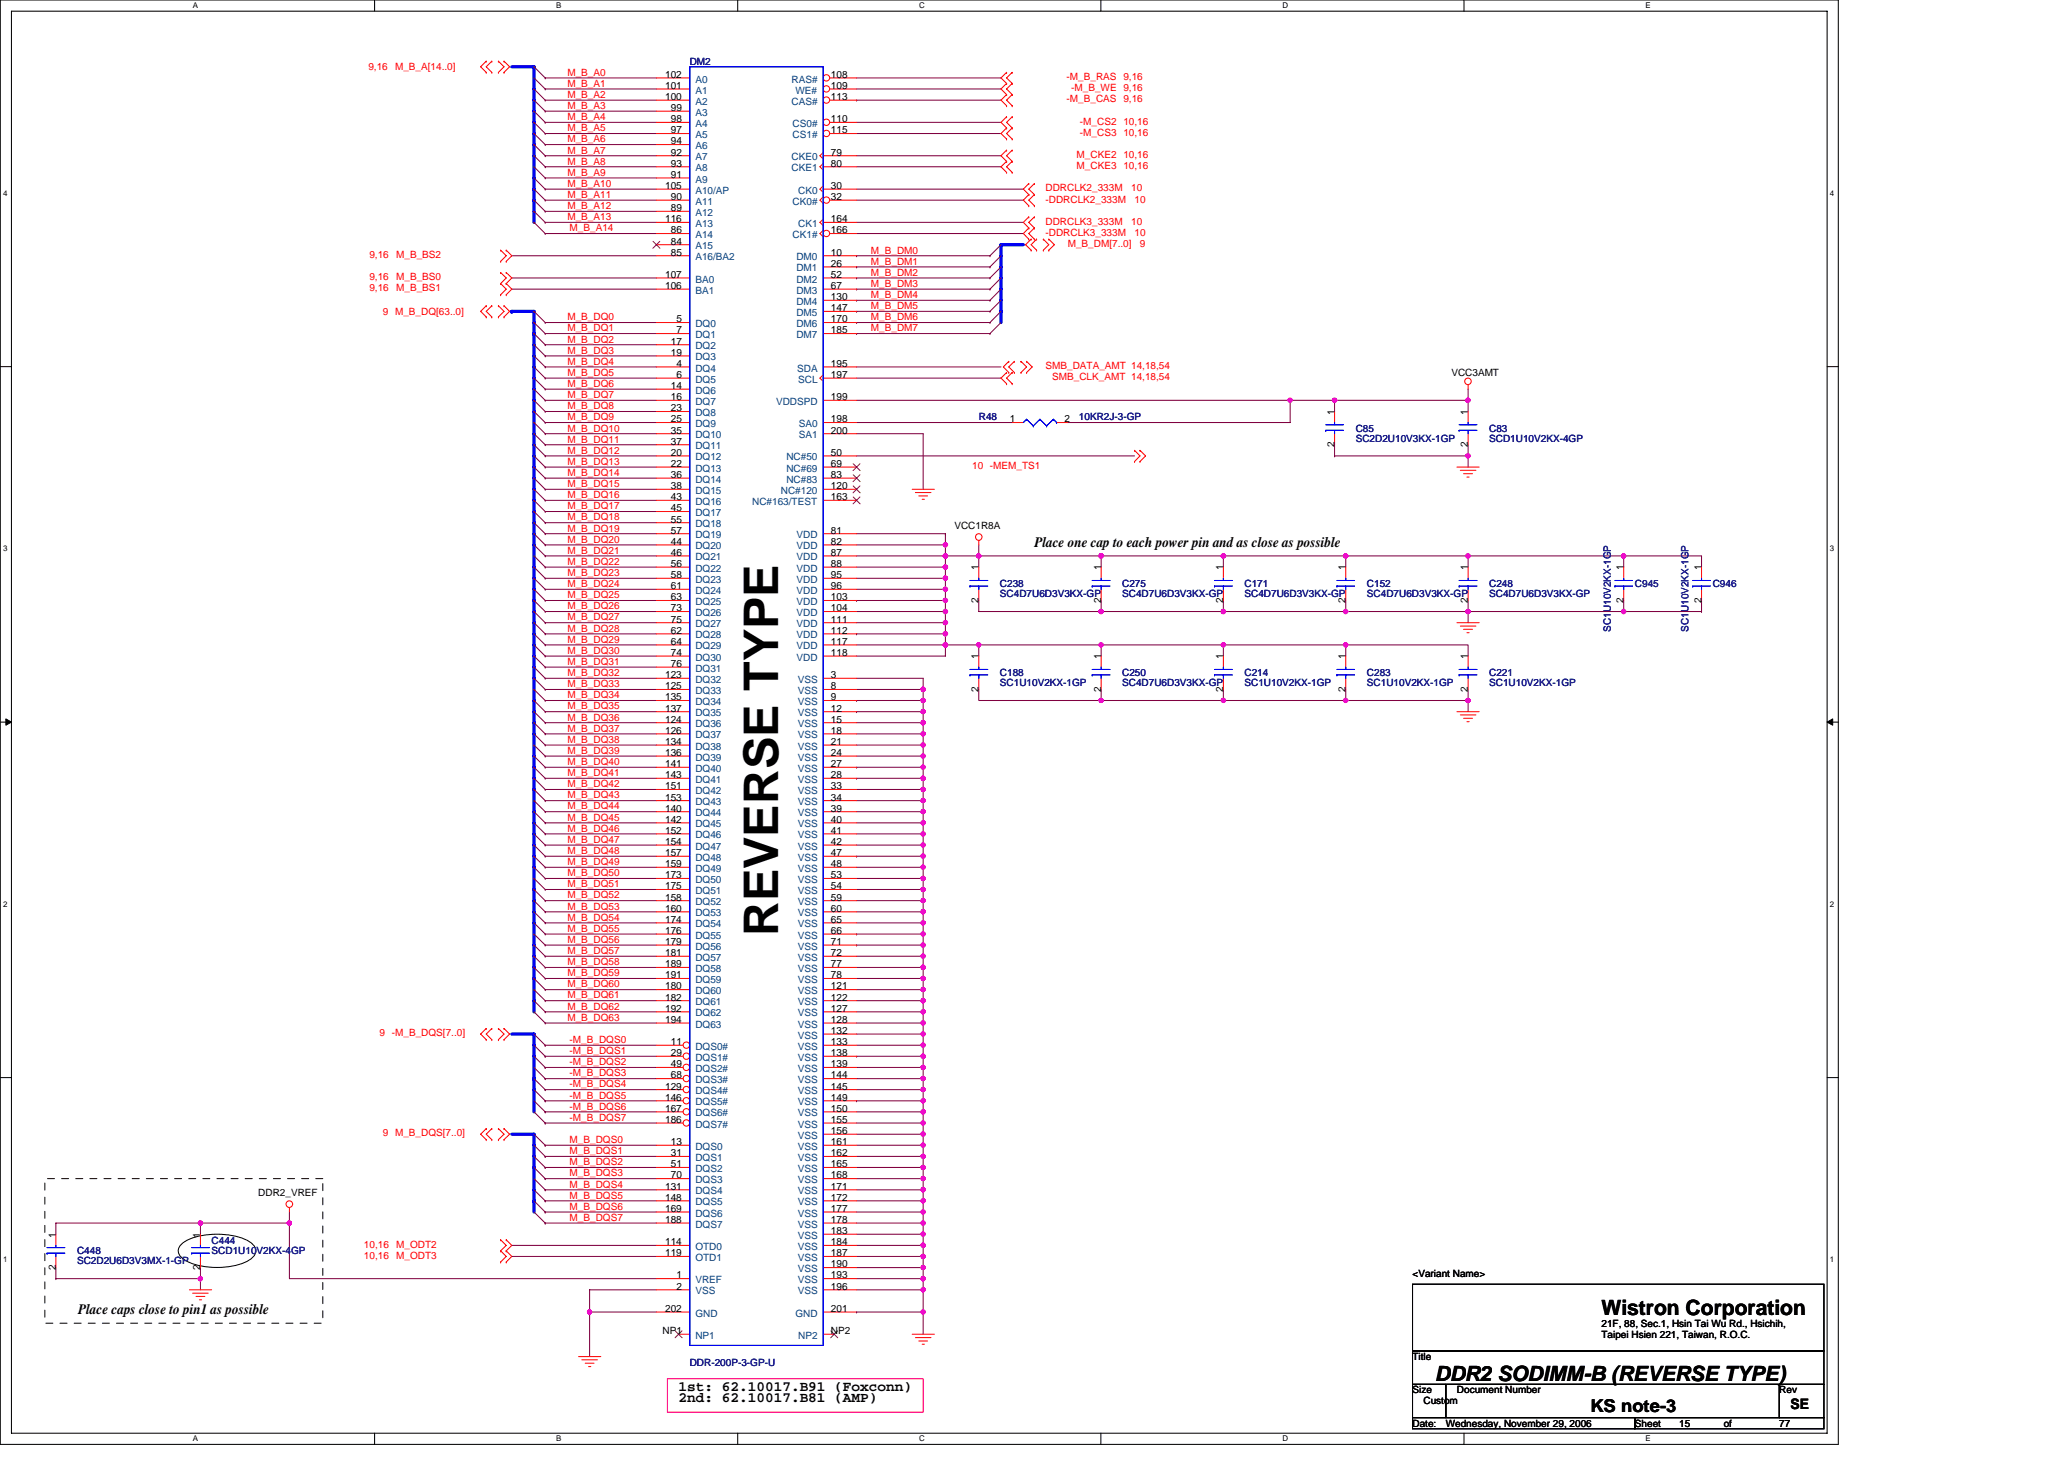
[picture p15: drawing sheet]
<svg xmlns="http://www.w3.org/2000/svg" width="297mm" height="210mm" viewBox="0 0 297 210" stroke-linecap="round" stroke-linejoin="round" font-family="sans-serif">
<defs><g id="words">
<text font-size="6.9" x="112" y="134.7" transform="rotate(-90 112 134.7)">REVERSE TYPE</text>
<g font-size="3">
<text x="230.5" y="189.3">Wistron Corporation</text>
<text x="206.5" y="198.8">DDR2 SODIMM-B (REVERSE TYPE)</text>
</g>
<text font-size="2.5" x="228.9" y="203.2">KS note-3</text>
<g font-size="2.1">
<text x="148.9" y="78.7">Place one cap to each power pin and as close as possible</text>
<text x="11.3" y="189.1">Place caps close to pin1 as possible</text>
<text x="97.7" y="201.8">2nd: 62.10017.B81 (AMP)</text>
<text x="97.7" y="200.2">1st: 62.10017.B91 (Foxconn)</text>
<text x="257.7" y="202.8">SE</text>
</g>
<g font-size="1.4" fill="#f00">
<text x="53" y="10.1">9,16</text>
<text x="56.9" y="10.1">M_B_A[14..0]</text>
<text x="81.7" y="10.9">M_B_A0</text>
<text x="153.5" y="11.5">-M_B_RAS 9,16</text>
<text x="81.7" y="12.5">M_B_A1</text>
<text x="81.7" y="14.1">M_B_A2</text>
<text x="81.7" y="15.7">M_B_A3</text>
<text x="81.7" y="17.3">M_B_A4</text>
<text x="153.5" y="14.7">-M_B_CAS 9,16</text>
<text x="154.2" y="13.1">-M_B_WE 9,16</text>
<text x="155.4" y="17.9">-M_CS2 10,16</text>
<text x="81.7" y="22.1">M_B_A7</text>
<text x="81.7" y="23.7">M_B_A8</text>
<text x="81.7" y="18.9">M_B_A5</text>
<text x="81.7" y="20.5">M_B_A6</text>
<text x="154.9" y="22.7">M_CKE2 10,16</text>
<text x="155.4" y="19.5">-M_CS3 10,16</text>
<text x="81.7" y="26.9">M_B_A10</text>
<text x="81.7" y="28.5">M_B_A11</text>
<text x="81.7" y="25.3">M_B_A9</text>
<text x="150.5" y="27.5">DDRCLK2_333M</text>
<text x="150.5" y="29.1">-DDRCLK2_333M</text>
<text x="154.9" y="24.3">M_CKE3 10,16</text>
<text x="162.8" y="27.5">10</text>
<text x="163.3" y="29.1">10</text>
<text x="81.7" y="30.1">M_B_A12</text>
<text x="81.7" y="31.7">M_B_A13</text>
<text x="82" y="33.3">M_B_A14</text>
<text x="150.5" y="32.3">DDRCLK3_333M</text>
<text x="150.5" y="34">-DDRCLK3_333M</text>
<text x="153.7" y="35.5">M_B_DM[7..0]</text>
<text x="162.8" y="32.3">10</text>
<text x="163.3" y="34">10</text>
<text x="164.1" y="35.5">9</text>
<text x="53.2" y="37.1">9,16</text>
<text x="53.2" y="40.3">9,16</text>
<text x="53.2" y="42">9,16</text>
<text x="57" y="37.1">M_B_BS2</text>
<text x="57" y="40.3">M_B_BS0</text>
<text x="57" y="42">M_B_BS1</text>
<text x="125.3" y="36.5">M_B_DM0</text>
<text x="125.3" y="38.1">M_B_DM1</text>
<text x="125.3" y="41.3">M_B_DM3</text>
<text x="125.3" y="39.7">M_B_DM2</text>
<text x="55.1" y="45.3">9 M_B_DQ[63..0]</text>
<text x="81.7" y="46.1">M_B_DQ0</text>
<text x="81.7" y="47.7">M_B_DQ1</text>
<text x="125.3" y="47.7">M_B_DM7</text>
<text x="125.3" y="46.1">M_B_DM6</text>
<text x="125.3" y="44.5">M_B_DM5</text>
<text x="125.3" y="42.9">M_B_DM4</text>
<text x="81.7" y="50.9">M_B_DQ3</text>
<text x="81.7" y="52.5">M_B_DQ4</text>
<text x="81.7" y="49.3">M_B_DQ2</text>
<text x="150.5" y="53.1">SMB_DATA_AMT 14,18,54</text>
<text x="81.7" y="58.9">M_B_DQ8</text>
<text x="81.7" y="57.3">M_B_DQ7</text>
<text x="81.7" y="55.7">M_B_DQ6</text>
<text x="81.7" y="54.1">M_B_DQ5</text>
<text x="151.4" y="54.7">SMB_CLK_AMT 14,18,54</text>
<text x="81.7" y="62.1">M_B_DQ10</text>
<text x="81.7" y="60.5">M_B_DQ9</text>
<text x="81.7" y="63.7">M_B_DQ11</text>
<text x="81.7" y="65.3">M_B_DQ12</text>
<text x="81.7" y="68.5">M_B_DQ14</text>
<text x="81.7" y="71.7">M_B_DQ16</text>
<text x="81.7" y="70.1">M_B_DQ15</text>
<text x="81.7" y="66.9">M_B_DQ13</text>
<text x="139.9" y="67.5">10 -MEM_TS1</text>
<text x="81.7" y="76.5">M_B_DQ19</text>
<text x="81.7" y="74.9">M_B_DQ18</text>
<text x="81.7" y="73.3">M_B_DQ17</text>
<text x="81.7" y="81.3">M_B_DQ22</text>
<text x="81.7" y="82.9">M_B_DQ23</text>
<text x="81.7" y="79.7">M_B_DQ21</text>
<text x="81.7" y="78.1">M_B_DQ20</text>
<text x="81.7" y="89.3">M_B_DQ27</text>
<text x="81.7" y="84.5">M_B_DQ24</text>
<text x="81.7" y="87.7">M_B_DQ26</text>
<text x="81.7" y="86.1">M_B_DQ25</text>
<text x="81.7" y="94.1">M_B_DQ30</text>
<text x="81.7" y="90.9">M_B_DQ28</text>
<text x="81.7" y="95.7">M_B_DQ31</text>
<text x="81.7" y="92.5">M_B_DQ29</text>
<text x="81.7" y="97.3">M_B_DQ32</text>
<text x="81.7" y="100.5">M_B_DQ34</text>
<text x="81.7" y="98.9">M_B_DQ33</text>
<text x="81.7" y="102.1">M_B_DQ35</text>
<text x="81.7" y="106.9">M_B_DQ38</text>
<text x="81.7" y="105.3">M_B_DQ37</text>
<text x="81.7" y="103.7">M_B_DQ36</text>
<text x="81.7" y="108.5">M_B_DQ39</text>
<text x="81.7" y="110.1">M_B_DQ40</text>
<text x="81.7" y="113.3">M_B_DQ42</text>
<text x="81.7" y="111.7">M_B_DQ41</text>
<text x="81.7" y="119.7">M_B_DQ46</text>
<text x="81.7" y="116.5">M_B_DQ44</text>
<text x="81.7" y="114.9">M_B_DQ43</text>
<text x="81.7" y="118.1">M_B_DQ45</text>
<text x="81.7" y="121.3">M_B_DQ47</text>
<text x="81.7" y="122.9">M_B_DQ48</text>
<text x="81.7" y="124.5">M_B_DQ49</text>
<text x="81.7" y="130.9">M_B_DQ53</text>
<text x="81.7" y="129.3">M_B_DQ52</text>
<text x="81.7" y="127.7">M_B_DQ51</text>
<text x="81.7" y="126.1">M_B_DQ50</text>
<text x="81.7" y="132.5">M_B_DQ54</text>
<text x="81.7" y="134.1">M_B_DQ55</text>
<text x="81.7" y="137.3">M_B_DQ57</text>
<text x="81.7" y="135.7">M_B_DQ56</text>
<text x="81.7" y="142.1">M_B_DQ60</text>
<text x="81.7" y="140.5">M_B_DQ59</text>
<text x="81.7" y="143.7">M_B_DQ61</text>
<text x="81.7" y="138.9">M_B_DQ58</text>
<text x="54.6" y="149.2">9 -M_B_DQS[7..0]</text>
<text x="81.7" y="145.3">M_B_DQ62</text>
<text x="81.7" y="146.9">M_B_DQ63</text>
<text x="82" y="153.3">-M_B_DQS2</text>
<text x="82" y="154.9">-M_B_DQS3</text>
<text x="82" y="150.1">-M_B_DQS0</text>
<text x="82" y="151.7">-M_B_DQS1</text>
<text x="82" y="156.5">-M_B_DQS4</text>
<text x="82" y="161.3">-M_B_DQS7</text>
<text x="82" y="159.7">-M_B_DQS6</text>
<text x="82" y="158.1">-M_B_DQS5</text>
<text x="55.1" y="163.6">9 M_B_DQS[7..0]</text>
<text x="82" y="166.1">M_B_DQS1</text>
<text x="82" y="164.5">M_B_DQS0</text>
<text x="82" y="167.7">M_B_DQS2</text>
<text x="82" y="172.5">M_B_DQS5</text>
<text x="82" y="170.9">M_B_DQS4</text>
<text x="82" y="169.3">M_B_DQS3</text>
<text x="52.4" y="179.6">10,16</text>
<text x="57" y="179.6">M_ODT2</text>
<text x="82" y="175.7">M_B_DQS7</text>
<text x="82" y="174.1">M_B_DQS6</text>
<text x="52.4" y="181.2">10,16</text>
<text x="57" y="181.2">M_ODT3</text>
</g>
<g font-size="1.4">
<text x="95.7" y="11.2">102</text>
<text x="119.6" y="11.2">108</text>
<text x="95.7" y="12.8">101</text>
<text x="95.7" y="14.4">100</text>
<text x="96.5" y="16">99</text>
<text x="96.5" y="17.6">98</text>
<text x="119.6" y="14.4">113</text>
<text x="119.6" y="17.6">110</text>
<text x="119.6" y="12.8">109</text>
<text x="96.5" y="19.2">97</text>
<text x="96.5" y="20.8">94</text>
<text x="96.5" y="22.4">92</text>
<text x="96.5" y="24">93</text>
<text x="119.6" y="22.4">79</text>
<text x="119.6" y="24">80</text>
<text x="119.6" y="19.2">115</text>
<text x="95.7" y="27.2">105</text>
<text x="96.5" y="25.6">91</text>
<text x="96.5" y="28.8">90</text>
<text x="119.6" y="28.8">32</text>
<text x="119.6" y="27.2">30</text>
<text x="95.7" y="32">116</text>
<text x="96.5" y="30.4">89</text>
<text x="96.5" y="33.6">86</text>
<text x="96.5" y="35.2">84</text>
<text x="119.6" y="33.6">166</text>
<text x="119.6" y="32">164</text>
<text x="95.7" y="40">107</text>
<text x="95.7" y="41.6">106</text>
<text x="96.5" y="36.8">85</text>
<text x="119.6" y="36.8">10</text>
<text x="119.6" y="38.4">26</text>
<text x="119.6" y="40">52</text>
<text x="119.6" y="41.6">67</text>
<text x="97.3" y="46.4">5</text>
<text x="97.3" y="48">7</text>
<text x="119.6" y="43.2">130</text>
<text x="119.6" y="44.8">147</text>
<text x="119.6" y="46.4">170</text>
<text x="119.6" y="48">185</text>
<text x="96.5" y="49.6">17</text>
<text x="96.5" y="51.2">19</text>
<text x="97.3" y="52.8">4</text>
<text x="119.6" y="52.8">195</text>
<text x="96.5" y="56">14</text>
<text x="96.5" y="57.6">16</text>
<text x="96.5" y="59.2">23</text>
<text x="97.3" y="54.4">6</text>
<text x="119.6" y="57.6">199</text>
<text x="119.6" y="54.4">197</text>
<text x="192" y="59.7" transform="rotate(-90 192 59.7)">1</text>
<text x="208.9" y="54.1">VCC3AMT</text>
<text x="211.3" y="59.7" transform="rotate(-90 211.3 59.7)">1</text>
<text x="96.5" y="60.8">25</text>
<text x="96.5" y="62.4">35</text>
<text x="96.5" y="64">37</text>
<text x="96.5" y="65.6">20</text>
<text x="119.6" y="60.8">198</text>
<text x="119.6" y="62.4">200</text>
<text x="119.6" y="65.6">50</text>
<text x="145.3" y="60.8">1</text>
<text x="153.2" y="60.8">2</text>
<text x="192" y="64.3" transform="rotate(-90 192 64.3)">2</text>
<text x="211.3" y="64.3" transform="rotate(-90 211.3 64.3)">2</text>
<text x="96.5" y="67.2">22</text>
<text x="96.5" y="68.8">36</text>
<text x="96.5" y="70.4">38</text>
<text x="96.5" y="72">43</text>
<text x="119.6" y="70.4">120</text>
<text x="119.6" y="67.2">69</text>
<text x="119.6" y="68.8">83</text>
<text x="119.6" y="72">163</text>
<text x="96.5" y="73.6">45</text>
<text x="96.5" y="75.2">55</text>
<text x="96.5" y="76.8">57</text>
<text x="119.6" y="76.8">81</text>
<text x="137.3" y="76.2">VCC1R8A</text>
<text x="96.5" y="78.4">44</text>
<text x="96.5" y="80">46</text>
<text x="96.5" y="81.6">56</text>
<text x="96.5" y="83.2">58</text>
<text x="119.6" y="78.4">82</text>
<text x="119.6" y="80">87</text>
<text x="119.6" y="81.6">88</text>
<text x="119.6" y="83.2">95</text>
<text x="140.8" y="82.1" transform="rotate(-90 140.8 82.1)">1</text>
<text x="158.5" y="82.1" transform="rotate(-90 158.5 82.1)">1</text>
<text x="176" y="82.1" transform="rotate(-90 176 82.1)">1</text>
<text x="193.7" y="82.1" transform="rotate(-90 193.7 82.1)">1</text>
<text x="211.3" y="82.1" transform="rotate(-90 211.3 82.1)">1</text>
<text x="233.7" y="82.1" transform="rotate(-90 233.7 82.1)">1</text>
<text x="244.9" y="82.1" transform="rotate(-90 244.9 82.1)">1</text>
<text x="96.5" y="84.8">61</text>
<text x="96.5" y="86.4">63</text>
<text x="96.5" y="88">73</text>
<text x="96.5" y="89.6">75</text>
<text x="119.6" y="84.8">96</text>
<text x="119.6" y="86.4">103</text>
<text x="119.6" y="88">104</text>
<text x="119.6" y="89.6">111</text>
<text x="140.8" y="86.7" transform="rotate(-90 140.8 86.7)">2</text>
<text x="158.5" y="86.7" transform="rotate(-90 158.5 86.7)">2</text>
<text x="176" y="86.7" transform="rotate(-90 176 86.7)">2</text>
<text x="193.7" y="86.7" transform="rotate(-90 193.7 86.7)">2</text>
<text x="211.3" y="86.7" transform="rotate(-90 211.3 86.7)">2</text>
<text x="233.7" y="86.7" transform="rotate(-90 233.7 86.7)">2</text>
<text x="244.9" y="86.7" transform="rotate(-90 244.9 86.7)">2</text>
<text x="96.5" y="91.2">62</text>
<text x="96.5" y="92.8">64</text>
<text x="96.5" y="94.4">74</text>
<text x="96.5" y="96">76</text>
<text x="119.6" y="91.2">112</text>
<text x="119.6" y="92.8">117</text>
<text x="119.6" y="94.4">118</text>
<text x="140.8" y="94.9" transform="rotate(-90 140.8 94.9)">1</text>
<text x="158.5" y="94.9" transform="rotate(-90 158.5 94.9)">1</text>
<text x="176" y="94.9" transform="rotate(-90 176 94.9)">1</text>
<text x="193.7" y="94.9" transform="rotate(-90 193.7 94.9)">1</text>
<text x="211.3" y="94.9" transform="rotate(-90 211.3 94.9)">1</text>
<text x="95.7" y="97.6">123</text>
<text x="95.7" y="99.2">125</text>
<text x="95.7" y="100.8">135</text>
<text x="119.6" y="97.6">3</text>
<text x="119.6" y="99.2">8</text>
<text x="119.6" y="100.8">9</text>
<text x="140.8" y="99.5" transform="rotate(-90 140.8 99.5)">2</text>
<text x="158.5" y="99.5" transform="rotate(-90 158.5 99.5)">2</text>
<text x="176" y="99.5" transform="rotate(-90 176 99.5)">2</text>
<text x="193.7" y="99.5" transform="rotate(-90 193.7 99.5)">2</text>
<text x="211.3" y="99.5" transform="rotate(-90 211.3 99.5)">2</text>
<text x="95.7" y="102.4">137</text>
<text x="95.7" y="104">124</text>
<text x="95.7" y="105.6">126</text>
<text x="95.7" y="107.2">134</text>
<text x="119.6" y="102.4">12</text>
<text x="119.6" y="104">15</text>
<text x="119.6" y="105.6">18</text>
<text x="119.6" y="107.2">21</text>
<text x="95.7" y="108.8">136</text>
<text x="95.7" y="110.4">141</text>
<text x="95.7" y="112">143</text>
<text x="95.7" y="113.6">151</text>
<text x="119.6" y="108.8">24</text>
<text x="119.6" y="110.4">27</text>
<text x="119.6" y="112">28</text>
<text x="119.6" y="113.6">33</text>
<text x="95.7" y="115.2">153</text>
<text x="95.7" y="116.8">140</text>
<text x="95.7" y="118.4">142</text>
<text x="95.7" y="120">152</text>
<text x="119.6" y="115.2">34</text>
<text x="119.6" y="116.8">39</text>
<text x="119.6" y="118.4">40</text>
<text x="119.6" y="120">41</text>
<text x="95.7" y="121.6">154</text>
<text x="95.7" y="123.2">157</text>
<text x="95.7" y="124.8">159</text>
<text x="119.6" y="121.6">42</text>
<text x="119.6" y="123.2">47</text>
<text x="119.6" y="124.8">48</text>
<text x="95.7" y="126.4">173</text>
<text x="95.7" y="128">175</text>
<text x="95.7" y="129.6">158</text>
<text x="95.7" y="131.2">160</text>
<text x="119.6" y="126.4">53</text>
<text x="119.6" y="128">54</text>
<text x="119.6" y="129.6">59</text>
<text x="119.6" y="131.2">60</text>
<text x="95.7" y="132.8">174</text>
<text x="95.7" y="134.4">176</text>
<text x="95.7" y="136">179</text>
<text x="95.7" y="137.6">181</text>
<text x="119.6" y="132.8">65</text>
<text x="119.6" y="134.4">66</text>
<text x="119.6" y="136">71</text>
<text x="119.6" y="137.6">72</text>
<text x="95.7" y="139.2">189</text>
<text x="95.7" y="140.8">191</text>
<text x="95.7" y="142.4">180</text>
<text x="95.7" y="144">182</text>
<text x="119.6" y="139.2">77</text>
<text x="119.6" y="140.8">78</text>
<text x="119.6" y="142.4">121</text>
<text x="119.6" y="144">122</text>
<text x="95.7" y="145.6">192</text>
<text x="95.7" y="147.2">194</text>
<text x="119.6" y="145.6">127</text>
<text x="119.6" y="147.2">128</text>
<text x="119.6" y="148.8">132</text>
<text x="96.5" y="150.4">11</text>
<text x="96.5" y="152">29</text>
<text x="96.5" y="153.6">49</text>
<text x="96.5" y="155.2">68</text>
<text x="119.6" y="150.4">133</text>
<text x="119.6" y="152">138</text>
<text x="119.6" y="153.6">139</text>
<text x="119.6" y="155.2">144</text>
<text x="95.7" y="156.8">129</text>
<text x="95.7" y="158.4">146</text>
<text x="95.7" y="160">167</text>
<text x="95.7" y="161.6">186</text>
<text x="119.6" y="156.8">145</text>
<text x="119.6" y="158.4">149</text>
<text x="119.6" y="160">150</text>
<text x="119.6" y="161.6">155</text>
<text x="96.5" y="164.8">13</text>
<text x="96.5" y="166.4">31</text>
<text x="96.5" y="168">51</text>
<text x="119.6" y="163.2">156</text>
<text x="119.6" y="164.8">161</text>
<text x="119.6" y="166.4">162</text>
<text x="119.6" y="168">165</text>
<text x="37.2" y="172.2">DDR2_VREF</text>
<text x="95.7" y="171.2">131</text>
<text x="95.7" y="172.8">148</text>
<text x="96.5" y="169.6">70</text>
<text x="119.6" y="169.6">168</text>
<text x="119.6" y="171.2">171</text>
<text x="119.6" y="172.8">172</text>
<text x="8" y="178.1" transform="rotate(-90 8 178.1)">1</text>
<text x="28.8" y="178.1" transform="rotate(-90 28.8 178.1)">1</text>
<text x="95.7" y="174.4">169</text>
<text x="95.7" y="176">188</text>
<text x="95.7" y="179.2">114</text>
<text x="119.6" y="174.4">177</text>
<text x="119.6" y="176">178</text>
<text x="119.6" y="177.6">183</text>
<text x="119.6" y="179.2">184</text>
<text x="8" y="182.8" transform="rotate(-90 8 182.8)">2</text>
<text x="28.8" y="182.8" transform="rotate(-90 28.8 182.8)">2</text>
<text x="95.7" y="180.8">119</text>
<text x="97.3" y="184">1</text>
<text x="97.3" y="185.6">2</text>
<text x="119.6" y="180.8">187</text>
<text x="119.6" y="182.4">190</text>
<text x="119.6" y="184">193</text>
<text x="119.6" y="185.6">196</text>
<text x="203.3" y="183.7">&lt;Variant Name&gt;</text>
<text x="95.7" y="188.8">202</text>
<text x="119.6" y="188.8">201</text>
<text x="230.5" y="190.9">21F, 88, Sec.1, Hsin Tai Wu Rd., Hsichih,</text>
<text x="95.4" y="192">NP1</text>
<text x="119.6" y="192">NP2</text>
<text x="203.3" y="195.7">Title</text>
<text x="230.5" y="192.6">Taipei Hsien 221, Taiwan, R.O.C.</text>
<text x="203.3" y="200.5">Size</text>
<text x="204.9" y="202.1">Custom</text>
<text x="209.7" y="200.5">Document Number</text>
<text x="256.1" y="200.5">Rev</text>
<text x="203.3" y="205.3">Date:</text>
<text x="208.1" y="205.3">Wednesday, November 29, 2006</text>
<text x="235.3" y="205.3">Sheet</text>
<text x="241.7" y="205.3">15</text>
<text x="248.1" y="205.3">of</text>
<text x="256.1" y="205.3">77</text>
</g>
<g font-size="1.4" fill="#000080">
<text x="99.3" y="9.3">DM2</text>
<text x="140.9" y="60.5">R48</text>
<text x="155.3" y="60.5">10KR2J-3-GP</text>
<text x="195.1" y="62.1">C85</text>
<text x="195.1" y="63.5">SC2D2U10V3KX-1GP</text>
<text x="214.3" y="62.1">C83</text>
<text x="214.3" y="63.5">SCD1U10V2KX-4GP</text>
<text x="143.9" y="84.5">C238</text>
<text x="143.9" y="86">SC4D7U6D3V3KX-GP</text>
<text x="161.5" y="84.5">C275</text>
<text x="161.5" y="86">SC4D7U6D3V3KX-GP</text>
<text x="179.1" y="84.5">C171</text>
<text x="179.1" y="86">SC4D7U6D3V3KX-GP</text>
<text x="196.7" y="84.5">C152</text>
<text x="196.7" y="86">SC4D7U6D3V3KX-GP</text>
<text x="214.3" y="84.5">C248</text>
<text x="214.3" y="86">SC4D7U6D3V3KX-GP</text>
<text x="235.3" y="84.5">C945</text>
<text x="246.5" y="84.5">C946</text>
<text x="231.8" y="90.9" transform="rotate(-90 231.8 90.9)">SC1U10V2KX-1GP</text>
<text x="243" y="90.9" transform="rotate(-90 243 90.9)">SC1U10V2KX-1GP</text>
<text x="143.9" y="97.3">C188</text>
<text x="143.9" y="98.7">SC1U10V2KX-1GP</text>
<text x="161.5" y="97.3">C250</text>
<text x="161.5" y="98.7">SC4D7U6D3V3KX-GP</text>
<text x="179.1" y="97.3">C214</text>
<text x="179.1" y="98.7">SC1U10V2KX-1GP</text>
<text x="196.7" y="97.3">C283</text>
<text x="196.7" y="98.7">SC1U10V2KX-1GP</text>
<text x="214.3" y="97.3">C221</text>
<text x="214.3" y="98.7">SC1U10V2KX-1GP</text>
<text x="30.5" y="179.1">C444</text>
<text x="11.1" y="180.5">C448</text>
<text x="11.1" y="182">SC2D2U6D3V3MX-1-GP</text>
<text x="30.5" y="180.5">SCD1U10V2KX-4GP</text>
<text x="99.3" y="196.5">DDR-200P-3-GP-U</text>
</g>
<g font-size="1.4" fill="#004080">
<text x="100.1" y="11.9">A0</text>
<text x="113.9" y="11.9">RAS#</text>
<text x="100.1" y="13.5">A1</text>
<text x="100.1" y="15.1">A2</text>
<text x="100.1" y="16.7">A3</text>
<text x="113.9" y="15.1">CAS#</text>
<text x="114.5" y="13.5">WE#</text>
<text x="100.1" y="18.3">A4</text>
<text x="100.1" y="19.9">A5</text>
<text x="100.1" y="21.5">A6</text>
<text x="100.1" y="23.1">A7</text>
<text x="113.9" y="23.1">CKE0</text>
<text x="114.1" y="18.3">CS0#</text>
<text x="114.1" y="19.9">CS1#</text>
<text x="100.1" y="24.7">A8</text>
<text x="100.1" y="26.3">A9</text>
<text x="100.1" y="27.9">A10/AP</text>
<text x="100.1" y="29.5">A11</text>
<text x="113.9" y="24.7">CKE1</text>
<text x="114.1" y="29.5">CK0#</text>
<text x="114.9" y="27.9">CK0</text>
<text x="100.1" y="31.1">A12</text>
<text x="100.1" y="32.7">A13</text>
<text x="100.1" y="34.3">A14</text>
<text x="100.1" y="35.9">A15</text>
<text x="114.1" y="34.3">CK1#</text>
<text x="114.9" y="32.7">CK1</text>
<text x="100.1" y="37.5">A16/BA2</text>
<text x="100.1" y="40.7">BA0</text>
<text x="114.6" y="37.5">DM0</text>
<text x="114.6" y="39.1">DM1</text>
<text x="114.6" y="40.7">DM2</text>
<text x="100.1" y="42.3">BA1</text>
<text x="100.1" y="47.1">DQ0</text>
<text x="114.6" y="42.3">DM3</text>
<text x="114.6" y="43.9">DM4</text>
<text x="114.6" y="45.5">DM5</text>
<text x="114.6" y="47.1">DM6</text>
<text x="100.1" y="48.7">DQ1</text>
<text x="100.1" y="50.3">DQ2</text>
<text x="100.1" y="51.9">DQ3</text>
<text x="100.1" y="53.5">DQ4</text>
<text x="114.6" y="48.7">DM7</text>
<text x="114.7" y="53.5">SDA</text>
<text x="100.1" y="55.1">DQ5</text>
<text x="100.1" y="56.7">DQ6</text>
<text x="100.1" y="58.3">DQ7</text>
<text x="100.1" y="59.9">DQ8</text>
<text x="111.7" y="58.3">VDDSPD</text>
<text x="114.9" y="55.1">SCL</text>
<text x="100.1" y="61.5">DQ9</text>
<text x="100.1" y="63.1">DQ10</text>
<text x="100.1" y="64.7">DQ11</text>
<text x="115" y="61.5">SA0</text>
<text x="115" y="63.1">SA1</text>
<text x="100.1" y="66.3">DQ12</text>
<text x="100.1" y="67.9">DQ13</text>
<text x="100.1" y="69.5">DQ14</text>
<text x="100.1" y="71.1">DQ15</text>
<text x="112.4" y="71.1">NC#120</text>
<text x="113.2" y="66.3">NC#50</text>
<text x="113.2" y="67.9">NC#69</text>
<text x="113.2" y="69.5">NC#83</text>
<text x="100.1" y="72.7">DQ16</text>
<text x="100.1" y="74.3">DQ17</text>
<text x="100.1" y="75.9">DQ18</text>
<text x="100.1" y="77.5">DQ19</text>
<text x="108.2" y="72.7">NC#163/TEST</text>
<text x="114.6" y="77.5">VDD</text>
<text x="100.1" y="79.1">DQ20</text>
<text x="100.1" y="80.7">DQ21</text>
<text x="100.1" y="82.3">DQ22</text>
<text x="100.1" y="83.9">DQ23</text>
<text x="114.6" y="79.1">VDD</text>
<text x="114.6" y="80.7">VDD</text>
<text x="114.6" y="82.3">VDD</text>
<text x="114.6" y="83.9">VDD</text>
<text x="100.1" y="85.5">DQ24</text>
<text x="100.1" y="87.1">DQ25</text>
<text x="100.1" y="88.7">DQ26</text>
<text x="114.6" y="85.5">VDD</text>
<text x="114.6" y="87.1">VDD</text>
<text x="114.6" y="88.7">VDD</text>
<text x="100.1" y="90.3">DQ27</text>
<text x="100.1" y="91.9">DQ28</text>
<text x="100.1" y="93.5">DQ29</text>
<text x="100.1" y="95.1">DQ30</text>
<text x="114.6" y="90.3">VDD</text>
<text x="114.6" y="91.9">VDD</text>
<text x="114.6" y="93.5">VDD</text>
<text x="114.6" y="95.1">VDD</text>
<text x="100.1" y="96.7">DQ31</text>
<text x="100.1" y="98.3">DQ32</text>
<text x="100.1" y="99.9">DQ33</text>
<text x="100.1" y="101.5">DQ34</text>
<text x="114.8" y="98.3">VSS</text>
<text x="114.8" y="99.9">VSS</text>
<text x="114.8" y="101.5">VSS</text>
<text x="100.1" y="103.1">DQ35</text>
<text x="100.1" y="104.7">DQ36</text>
<text x="100.1" y="106.3">DQ37</text>
<text x="100.1" y="107.9">DQ38</text>
<text x="114.8" y="103.1">VSS</text>
<text x="114.8" y="104.7">VSS</text>
<text x="114.8" y="106.3">VSS</text>
<text x="114.8" y="107.9">VSS</text>
<text x="100.1" y="109.5">DQ39</text>
<text x="100.1" y="111.1">DQ40</text>
<text x="100.1" y="112.7">DQ41</text>
<text x="114.8" y="109.5">VSS</text>
<text x="114.8" y="111.1">VSS</text>
<text x="114.8" y="112.7">VSS</text>
<text x="100.1" y="114.3">DQ42</text>
<text x="100.1" y="115.9">DQ43</text>
<text x="100.1" y="117.5">DQ44</text>
<text x="100.1" y="119.1">DQ45</text>
<text x="114.8" y="114.3">VSS</text>
<text x="114.8" y="115.9">VSS</text>
<text x="114.8" y="117.5">VSS</text>
<text x="114.8" y="119.1">VSS</text>
<text x="100.1" y="120.7">DQ46</text>
<text x="100.1" y="122.3">DQ47</text>
<text x="100.1" y="123.9">DQ48</text>
<text x="100.1" y="125.5">DQ49</text>
<text x="114.8" y="120.7">VSS</text>
<text x="114.8" y="122.3">VSS</text>
<text x="114.8" y="123.9">VSS</text>
<text x="114.8" y="125.5">VSS</text>
<text x="100.1" y="127.1">DQ50</text>
<text x="100.1" y="128.7">DQ51</text>
<text x="100.1" y="130.3">DQ52</text>
<text x="100.1" y="131.9">DQ53</text>
<text x="114.8" y="127.1">VSS</text>
<text x="114.8" y="128.7">VSS</text>
<text x="114.8" y="130.3">VSS</text>
<text x="114.8" y="131.9">VSS</text>
<text x="100.1" y="133.5">DQ54</text>
<text x="100.1" y="135.1">DQ55</text>
<text x="100.1" y="136.7">DQ56</text>
<text x="114.8" y="133.5">VSS</text>
<text x="114.8" y="135.1">VSS</text>
<text x="114.8" y="136.7">VSS</text>
<text x="100.1" y="138.3">DQ57</text>
<text x="100.1" y="139.9">DQ58</text>
<text x="100.1" y="141.5">DQ59</text>
<text x="100.1" y="143.1">DQ60</text>
<text x="114.8" y="138.3">VSS</text>
<text x="114.8" y="139.9">VSS</text>
<text x="114.8" y="141.5">VSS</text>
<text x="114.8" y="143.1">VSS</text>
<text x="100.1" y="144.7">DQ61</text>
<text x="100.1" y="146.3">DQ62</text>
<text x="100.1" y="147.9">DQ63</text>
<text x="114.8" y="144.7">VSS</text>
<text x="114.8" y="146.3">VSS</text>
<text x="114.8" y="147.9">VSS</text>
<text x="114.8" y="149.5">VSS</text>
<text x="100.1" y="151.1">DQS0#</text>
<text x="100.1" y="152.7">DQS1#</text>
<text x="100.1" y="154.3">DQS2#</text>
<text x="100.1" y="155.9">DQS3#</text>
<text x="114.8" y="151.1">VSS</text>
<text x="114.8" y="152.7">VSS</text>
<text x="114.8" y="154.3">VSS</text>
<text x="114.8" y="155.9">VSS</text>
<text x="100.1" y="157.5">DQS4#</text>
<text x="100.1" y="159.1">DQS5#</text>
<text x="100.1" y="160.7">DQS6#</text>
<text x="114.8" y="157.5">VSS</text>
<text x="114.8" y="159.1">VSS</text>
<text x="114.8" y="160.7">VSS</text>
<text x="100.1" y="162.3">DQS7#</text>
<text x="100.1" y="165.5">DQS0</text>
<text x="100.1" y="167.1">DQS1</text>
<text x="114.8" y="162.3">VSS</text>
<text x="114.8" y="163.9">VSS</text>
<text x="114.8" y="165.5">VSS</text>
<text x="114.8" y="167.1">VSS</text>
<text x="100.1" y="168.7">DQS2</text>
<text x="100.1" y="170.3">DQS3</text>
<text x="100.1" y="171.9">DQS4</text>
<text x="100.1" y="173.5">DQS5</text>
<text x="114.8" y="168.7">VSS</text>
<text x="114.8" y="170.3">VSS</text>
<text x="114.8" y="171.9">VSS</text>
<text x="114.8" y="173.5">VSS</text>
<text x="100.1" y="175.1">DQS6</text>
<text x="100.1" y="176.7">DQS7</text>
<text x="100.1" y="179.9">OTD0</text>
<text x="114.8" y="175.1">VSS</text>
<text x="114.8" y="176.7">VSS</text>
<text x="114.8" y="178.3">VSS</text>
<text x="114.8" y="179.9">VSS</text>
<text x="100.1" y="181.5">OTD1</text>
<text x="100.1" y="184.7">VREF</text>
<text x="114.8" y="181.5">VSS</text>
<text x="114.8" y="183.1">VSS</text>
<text x="114.8" y="184.7">VSS</text>
<text x="100.1" y="186.3">VSS</text>
<text x="100.1" y="189.5">GND</text>
<text x="114.5" y="189.5">GND</text>
<text x="114.8" y="186.3">VSS</text>
<text x="100.1" y="192.7">NP1</text>
<text x="114.9" y="192.7">NP2</text>
</g>
<g font-size="1.1">
<text x="27.8" y="1.2">A</text>
<text x="80" y="1.2">B</text>
<text x="132.3" y="1.2">C</text>
<text x="184.5" y="1.2">D</text>
<text x="236.8" y="1.2">E</text>
<text x=".4" y="28.2">4</text>
<text x="263.4" y="28.2">4</text>
<text x=".4" y="79.4">3</text>
<text x="263.4" y="79.4">3</text>
<text x=".4" y="130.5">2</text>
<text x="263.4" y="130.5">2</text>
<text x=".4" y="181.7">1</text>
<text x="263.4" y="181.7">1</text>
<text x="27.8" y="207.5">A</text>
<text x="80" y="207.5">B</text>
<text x="132.3" y="207.5">C</text>
<text x="184.5" y="207.5">D</text>
<text x="236.8" y="207.5">E</text>
</g>
</g></defs>
<path d="M0 0h264.6v207.9h-264.6zM1.6 1.6h261.3v204.7h-261.3z" fill="none" stroke="#000" stroke-width=".15"/>
<g fill="#fff">
<path d="M27.8 .2h.7v1.2h-.7z"/>
<path d="M27.8 206.4h.7v1.3h-.7z"/>
</g>
<path d="M53.9 0v1.6M53.9 206.3v1.6" fill="none" stroke="#000" stroke-width=".15"/>
<g fill="#fff">
<path d="M80 .2h.8v1.2h-.8z"/>
<path d="M80 206.4h.8v1.3h-.8z"/>
</g>
<path d="M106.2 0v1.6M106.2 206.3v1.6" fill="none" stroke="#000" stroke-width=".15"/>
<g fill="#fff">
<path d="M132.3 .2h.8v1.2h-.8z"/>
<path d="M132.3 206.4h.8v1.3h-.8z"/>
</g>
<path d="M158.4 0v1.6M158.4 206.3v1.6" fill="none" stroke="#000" stroke-width=".15"/>
<g fill="#fff">
<path d="M184.5 .2h.9v1.2h-.9z"/>
<path d="M184.5 206.4h.9v1.3h-.9z"/>
</g>
<path d="M210.7 0v1.6M210.7 206.3v1.6" fill="none" stroke="#000" stroke-width=".15"/>
<g fill="#fff">
<path d="M236.8 .2h.8v1.2h-.8z"/>
<path d="M236.8 206.4h.8v1.3h-.8z"/>
<path d="M.4 27.2h.7v1.2h-.7z"/>
<path d="M263.4 27.2h.6v1.2h-.6z"/>
<path d="M.4 78.3h.7v1.3h-.7z"/>
<path d="M263.4 78.3h.6v1.3h-.6z"/>
</g>
<path d="M0 52.8h1.6M262.9 52.8h1.7" fill="none" stroke="#000" stroke-width=".15"/>
<g fill="#fff">
<path d="M.4 129.5h.7v1.3h-.7z"/>
<path d="M263.4 129.5h.6v1.3h-.6z"/>
</g>
<path d="M0 103.9h1.6M262.9 103.9h1.7" fill="none" stroke="#000" stroke-width=".15"/>
<path d="M.8 103.5l.8 .4-.8 .5zM262.9 103.9l.9-.4v.9z" fill="#000" stroke="#000" stroke-width=".14"/>
<g fill="#fff">
<path d="M.4 180.7h.7v1.2h-.7z"/>
<path d="M263.4 180.7h.6v1.2h-.6z"/>
</g>
<path d="M0 155.1h1.6M262.9 155.1h1.7M26 179.2a6.6 6.6 0 0 1 4.2-1.5 9.8 9.8 0 0 1 5.9 1.1 1.34 1.34 0 0 1 .7 1.2 1.34 1.34 0 0 1-.7 1.2 10.3 10.3 0 0 1-7.7 .9 4.1 4.1 0 0 1-2.7-1.6v-.5v-.4zM203.3 184.8h59.2v9.6h-59.2zM203.3 194.4h59.2v4.8h-59.2zM203.3 199.2h4.8v4.8h-4.8zM208.1 199.2h48v4.8h-48zM256.1 199.2h6.4v4.8h-6.4zM203.3 204h32v1.6h-32zM235.3 204h27.2v1.6h-27.2z" fill="none" stroke="#000" stroke-width=".15"/>
<g fill="none" stroke="#800040" stroke-width=".15">
<path d="M76.9 17.6h.1M76.9 11.2h.1M76.9 19.2h.1M76.9 12.8h.1M76.9 14.4h.1M76.9 16h.1M76.9 9.6h.1M76.9 17.6l1.6 1.6M76.9 11.2l1.6 1.6M76.9 19.2l1.6 1.6M76.9 12.8l1.6 1.6M76.9 14.4l1.6 1.6"/>
<path d="M76.9 16l1.6 1.6M76.9 9.6l1.6 1.6M78.5 12.8h.1M78.5 19.2h.1M78.5 14.4h.1M78.5 16h.1M78.5 11.2h.1M78.5 17.6h.1M78.5 14.4h16M78.5 12.8h16M78.5 19.2h16M78.5 16h16"/>
<path d="M78.5 11.2h16M78.5 17.6h16M123.3 17.6h20.8M123.3 19.2h20.8M123.3 11.2h20.8M123.3 12.8h20.8M123.3 14.4h.1M123.3 14.4h20.8M73.7 36.8h20.8M76.9 24h.1M76.9 25.6h.1M76.9 27.2h.1"/>
<path d="M76.9 20.8h.1M76.9 28.8h.1M76.9 22.4h.1M76.9 30.4h.1M76.9 32h.1M76.9 24l1.6 1.6M76.9 25.6l1.6 1.6M76.9 27.2l1.6 1.6M76.9 20.8l1.6 1.6M76.9 28.8l1.6 1.6M76.9 22.4l1.6 1.6M76.9 30.4l1.6 1.6"/>
<path d="M76.9 32l1.6 1.6M78.5 27.2h.1M78.5 22.4h.1M78.5 24h.1M78.5 28.8h.1M78.5 20.8h.1M78.5 30.4h.1M78.5 25.6h.1M78.5 32h.1M78.5 33.6h.1M78.5 27.2h16M78.5 22.4h16"/>
<path d="M78.5 24h16M78.5 28.8h16M78.5 20.8h16M78.5 30.4h16M78.5 25.6h16M78.5 32h16M78.5 33.6h16M123.3 36.8h.1M123.3 38.4h.1M123.3 27.2h24M123.3 32h24M123.3 33.6h24"/>
<path d="M123.3 28.8h24M123.3 24h20.8M123.3 22.4h20.8M123.3 36.8h19.2M123.3 38.4h19.2M142.5 36.8h.1M142.5 38.4h.1M144.1 35.2l-1.6 1.6M144.1 38.4l-1.6 1.6M144.1 36.8l-1.6 1.6M73.7 40h20.8M73.7 41.6h20.8"/>
<path d="M76.9 44.8h.1M76.9 46.4h.1M76.9 48h.1M76.9 49.6h.1M76.9 51.2h.1M76.9 52.8h.1M76.9 54.4h.1M76.9 56h.1M76.9 57.6h.1M76.9 59.2h.1M76.9 44.8l1.6 1.6M76.9 46.4l1.6 1.6"/>
<path d="M76.9 48l1.6 1.6M76.9 49.6l1.6 1.6M76.9 51.2l1.6 1.6M76.9 52.8l1.6 1.6M76.9 54.4l1.6 1.6M76.9 56l1.6 1.6M76.9 57.6l1.6 1.6M76.9 59.2l1.6 1.6M78.5 46.4h.1M78.5 59.2h.1M78.5 51.2h.1M78.5 57.6h.1"/>
<path d="M78.5 48h.1M78.5 52.8h.1M78.5 56h.1M78.5 49.6h.1M78.5 54.4h.1M78.5 48h16M78.5 46.4h16M78.5 59.2h16M78.5 51.2h16M78.5 57.6h16M78.5 52.8h16M78.5 56h16"/>
<path d="M78.5 49.6h16M78.5 54.4h16M123.3 48h.1M123.3 46.4h.1M123.3 44.8h.1M123.3 43.2h.1M123.3 41.6h.1M123.3 40h.1M123.3 52.8h20.8M123.3 54.4h20.8M123.3 57.6h62.4M123.3 48h19.2"/>
<path d="M123.3 46.4h19.2M123.3 44.8h19.2M123.3 43.2h19.2M123.3 41.6h19.2M123.3 40h19.2M142.5 43.2h.1M142.5 41.6h.1M142.5 48h.1M142.5 40h.1M142.5 46.4h.1M142.5 44.8h.1M144.1 41.6l-1.6 1.6"/>
<path d="M144.1 40l-1.6 1.6M144.1 46.4l-1.6 1.6M144.1 44.8l-1.6 1.6M144.1 43.2l-1.6 1.6M185.7 57.6v3.2h-32M185.7 57.6h.1M185.7 57.6h25.6M192.1 57.6v1.6M192.1 57.6h.1M211.3 57.6v1.6M211.3 56v1.6M76.9 60.8h.1"/>
<path d="M76.9 62.4h.1M76.9 64h.1M76.9 65.6h.1M76.9 67.2h.1M76.9 68.8h.1M76.9 70.4h.1M76.9 72h.1M76.9 73.6h.1M76.9 75.2h.1M76.9 76.8h.1M76.9 78.4h.1M76.9 60.8l1.6 1.6"/>
<path d="M76.9 62.4l1.6 1.6M76.9 64l1.6 1.6M76.9 65.6l1.6 1.6M76.9 67.2l1.6 1.6M76.9 68.8l1.6 1.6M76.9 70.4l1.6 1.6M76.9 72l1.6 1.6M76.9 73.6l1.6 1.6M76.9 75.2l1.6 1.6M76.9 76.8l1.6 1.6M76.9 78.4l1.6 1.6M78.5 62.4h.1"/>
<path d="M78.5 60.8h.1M78.5 64h.1M78.5 76.8h.1M78.5 68.8h.1M78.5 72h.1M78.5 75.2h.1M78.5 70.4h.1M78.5 73.6h.1M78.5 67.2h.1M78.5 65.6h.1M78.5 78.4h.1M78.5 62.4h16"/>
<path d="M78.5 60.8h16M78.5 64h16M78.5 76.8h16M78.5 68.8h16M78.5 72h16M78.5 75.2h16M78.5 70.4h16M78.5 73.6h16M78.5 67.2h16M78.5 65.6h16M78.5 78.4h16M123.3 62.4h9.6v8"/>
<path d="M123.3 78.4h12.8M123.3 76.8h12.8M123.3 60.8h22.4M123.3 65.6h40M136.1 76.8h.1M136.1 78.4v1.6M136.1 76.8v1.6M140.9 78.4v1.6M192.1 64v1.6M192.1 65.6h.1M192.1 65.6h19.2M211.3 65.6v1.6"/>
<path d="M211.3 64v1.6M76.9 80h.1M76.9 81.6h.1M76.9 83.2h.1M76.9 84.8h.1M76.9 86.4h.1M76.9 88h.1M76.9 89.6h.1M76.9 91.2h.1M76.9 92.8h.1M76.9 94.4h.1M76.9 96h.1"/>
<path d="M76.9 97.6h.1M76.9 99.2h.1M76.9 80l1.6 1.6M76.9 81.6l1.6 1.6M76.9 83.2l1.6 1.6M76.9 84.8l1.6 1.6M76.9 86.4l1.6 1.6M76.9 88l1.6 1.6M76.9 89.6l1.6 1.6M76.9 91.2l1.6 1.6M76.9 92.8l1.6 1.6M76.9 94.4l1.6 1.6"/>
<path d="M76.9 96l1.6 1.6M76.9 97.6l1.6 1.6M76.9 99.2l1.6 1.6M78.5 94.4h.1M78.5 81.6h.1M78.5 91.2h.1M78.5 89.6h.1M78.5 83.2h.1M78.5 96h.1M78.5 80h.1M78.5 84.8h.1M78.5 97.6h.1"/>
<path d="M78.5 88h.1M78.5 99.2h.1M78.5 86.4h.1M78.5 92.8h.1M78.5 94.4h16M78.5 81.6h16M78.5 91.2h16M78.5 89.6h16M78.5 83.2h16M78.5 96h16M78.5 80h16M78.5 84.8h16"/>
<path d="M78.5 97.6h16M78.5 88h16M78.5 99.2h16M78.5 86.4h16M78.5 92.8h16M123.3 99.2h9.6M123.3 97.6h9.6v1.6M123.3 83.2h12.8M123.3 89.6h12.8M123.3 84.8h12.8M123.3 86.4h.1M123.3 91.2h.1"/>
<path d="M123.3 88h12.8M123.3 92.8h12.8M123.3 80h12.8M123.3 81.6h12.8M123.3 91.2h12.8M123.3 86.4h12.8M132.9 99.2h.1M132.9 99.2v1.6M136.1 80h4.8M136.1 86.4v1.6M136.1 88h.1M136.1 92.8v1.6h-12.8"/>
<path d="M136.1 92.8h.1M136.1 83.2h.1M136.1 84.8h.1M136.1 80h.1M136.1 81.6h.1M136.1 89.6v3.2M136.1 92.8h22.4M136.1 80v6.4M136.1 88v1.6M140.9 92.8h.1M140.9 92.8v1.6M140.9 80v1.6"/>
<path d="M140.9 80h.1M140.9 86.4v1.6h17.6M140.9 99.2v1.6h17.6M140.9 80h92.8M158.5 88h.1M158.5 86.4v1.6M158.5 80v1.6M158.5 80h.1M158.5 92.8h17.6v1.6M158.5 92.8h.1M158.5 92.8v1.6M158.5 99.2v1.6"/>
<path d="M158.5 88h75.2M176.1 86.4v1.6M176.1 88h.1M176.1 80v1.6M176.1 92.8h17.6v1.6M176.1 92.8h.1M176.1 80h.1M176.1 99.2v1.6M193.7 92.8h17.6v1.6M193.7 86.4v1.6M193.7 80h.1M193.7 80v1.6"/>
<path d="M193.7 88h.1M193.7 99.2v1.6M211.3 80v1.6M211.3 88h.1M211.3 86.4v1.6M211.3 99.2v1.6M211.3 88v1.6M233.7 80h.1M233.7 81.6v-1.6h11.2v1.6M233.7 88h.1M233.7 86.4v1.6h11.2M244.9 86.4v1.6"/>
<path d="M244.9 88h.1M76.9 100.8h.1M76.9 102.4h.1M76.9 104h.1M76.9 105.6h.1M76.9 107.2h.1M76.9 108.8h.1M76.9 110.4h.1M76.9 112h.1M76.9 113.6h.1M76.9 115.2h.1M76.9 116.8h.1"/>
<path d="M76.9 118.4h.1M76.9 100.8l1.6 1.6M76.9 102.4l1.6 1.6M76.9 104l1.6 1.6M76.9 105.6l1.6 1.6M76.9 107.2l1.6 1.6M76.9 108.8l1.6 1.6M76.9 110.4l1.6 1.6M76.9 112l1.6 1.6M76.9 113.6l1.6 1.6M76.9 115.2l1.6 1.6M76.9 116.8l1.6 1.6"/>
<path d="M76.9 118.4l1.6 1.6M78.5 102.4h.1M78.5 107.2h.1M78.5 116.8h.1M78.5 100.8h.1M78.5 115.2h.1M78.5 108.8h.1M78.5 105.6h.1M78.5 104h.1M78.5 118.4h.1M78.5 110.4h.1M78.5 113.6h.1"/>
<path d="M78.5 112h.1M78.5 102.4h16M78.5 107.2h16M78.5 116.8h16M78.5 100.8h16M78.5 115.2h16M78.5 108.8h16M78.5 105.6h16M78.5 104h16M78.5 118.4h16M78.5 110.4h16M78.5 113.6h16"/>
<path d="M78.5 112h16M123.3 108.8h9.6M123.3 107.2h9.6M123.3 102.4h.1M123.3 110.4h.1M123.3 105.6h9.6M123.3 113.6h9.6M123.3 118.4h9.6M123.3 100.8h.1M123.3 104h9.6M123.3 116.8h9.6M123.3 115.2h9.6"/>
<path d="M123.3 112h.1M123.3 102.4h9.6M123.3 100.8h9.6M123.3 110.4h9.6M123.3 112h9.6M132.9 113.6h.1M132.9 104h.1M132.9 107.2h.1M132.9 118.4h.1M132.9 115.2h.1M132.9 110.4v1.6M132.9 102.4v1.6"/>
<path d="M132.9 108.8h.1M132.9 105.6v1.6M132.9 116.8v1.6M132.9 112v1.6M132.9 100.8v1.6M132.9 104v1.6M132.9 107.2v3.2M132.9 113.6v3.2M132.9 118.4v4.8M158.5 100.8h.1M158.5 100.8h52.8M176.1 100.8h.1"/>
<path d="M193.7 100.8h.1M211.3 100.8h.1M211.3 100.8v1.6M76.9 120h.1M76.9 121.6h.1M76.9 123.2h.1M76.9 124.8h.1M76.9 126.4h.1M76.9 128h.1M76.9 129.6h.1M76.9 131.2h.1M76.9 132.8h.1"/>
<path d="M76.9 134.4h.1M76.9 136h.1M76.9 137.6h.1M76.9 139.2h.1M76.9 120l1.6 1.6M76.9 121.6l1.6 1.6M76.9 123.2l1.6 1.6M76.9 124.8l1.6 1.6M76.9 126.4l1.6 1.6M76.9 128l1.6 1.6M76.9 129.6l1.6 1.6M76.9 131.2l1.6 1.6"/>
<path d="M76.9 132.8l1.6 1.6M76.9 134.4l1.6 1.6M76.9 136l1.6 1.6M76.9 137.6l1.6 1.6M76.9 139.2l1.6 1.6M78.5 120h.1M78.5 121.6h.1M78.5 131.2h.1M78.5 129.6h.1M78.5 128h.1M78.5 132.8h.1M78.5 123.2h.1"/>
<path d="M78.5 126.4h.1M78.5 134.4h.1M78.5 124.8h.1M78.5 137.6h.1M78.5 136h.1M78.5 139.2h.1M78.5 120h16M78.5 121.6h16M78.5 131.2h16M78.5 129.6h16M78.5 128h16M78.5 132.8h16"/>
<path d="M78.5 123.2h16M78.5 126.4h16M78.5 134.4h16M78.5 124.8h16M78.5 137.6h16M78.5 136h16M78.5 139.2h16M123.3 123.2h.1M123.3 124.8h9.6M123.3 139.2h9.6M123.3 131.2h9.6M123.3 126.4h9.6"/>
<path d="M123.3 137.6h9.6M123.3 120h9.6M123.3 136h.1M123.3 129.6h9.6M123.3 134.4h.1M123.3 128h9.6M123.3 121.6h9.6M123.3 132.8h9.6M123.3 123.2h9.6M123.3 134.4h9.6M123.3 136h9.6M132.9 126.4h.1"/>
<path d="M132.9 136v1.6M132.9 121.6h.1M132.9 124.8h.1M132.9 137.6h.1M132.9 132.8h.1M132.9 120h.1M132.9 134.4v1.6M132.9 128v1.6M132.9 131.2h.1M132.9 129.6h.1M132.9 123.2v1.6M132.9 139.2v1.6"/>
<path d="M132.9 124.8v3.2M132.9 129.6v4.8M132.9 137.6v1.6M76.9 140.8h.1M76.9 142.4h.1M76.9 144h.1M76.9 145.6h.1M76.9 156.8l1.6 1.6M76.9 150.4l1.6 1.6M76.9 158.4l1.6 1.6M76.9 148.8l1.6 1.6M76.9 152l1.6 1.6"/>
<path d="M76.9 153.6l1.6 1.6M76.9 155.2l1.6 1.6M76.9 140.8l1.6 1.6M76.9 142.4l1.6 1.6M76.9 144l1.6 1.6M76.9 145.6l1.6 1.6M78.5 145.6h.1M78.5 142.4h.1M78.5 140.8h.1M78.5 147.2h.1M78.5 144h.1M78.5 156.8h.1"/>
<path d="M78.5 153.6h.1M78.5 155.2h.1M78.5 150.4h.1M78.5 158.4h.1M78.5 152h.1M78.5 145.6h16M78.5 142.4h16M78.5 140.8h16M78.5 147.2h16M78.5 144h16M78.5 158.4h16M78.5 152h16"/>
<path d="M78.5 156.8h16M78.5 153.6h16M78.5 155.2h16M78.5 150.4h16M123.3 147.2h9.6M123.3 140.8h9.6M123.3 148.8h9.6M123.3 158.4h.1M123.3 142.4h9.6M123.3 145.6h9.6M123.3 150.4h9.6M123.3 144h9.6"/>
<path d="M123.3 156.8h9.6M123.3 152h.1M123.3 153.6h9.6M123.3 155.2h9.6M123.3 158.4h9.6M123.3 152h9.6M132.9 148.8h.1M132.9 147.2h.1M132.9 152v1.6M132.9 144h.1M132.9 142.4h.1M132.9 153.6h.1"/>
<path d="M132.9 150.4v1.6M132.9 155.2h.1M132.9 140.8h.1M132.9 156.8h.1M132.9 158.4v1.6M132.9 145.6v1.6M132.9 140.8v4.8M132.9 147.2v3.2M132.9 153.6v4.8M28.8 176h.1M28.8 176h-20.8v1.6M28.8 176v1.6"/>
<path d="M28.8 176h12.9M41.7 176h.1M41.7 176v8h52.8M41.7 174.4v1.6M73.7 179.2h20.8M76.9 160l1.6 1.6M76.9 169.6l1.6 1.6M76.9 163.2l1.6 1.6M76.9 171.2l1.6 1.6M76.9 164.8l1.6 1.6M76.9 172.8l1.6 1.6M76.9 166.4l1.6 1.6"/>
<path d="M76.9 174.4l1.6 1.6M76.9 168l1.6 1.6M78.5 161.6h.1M78.5 160h.1M78.5 166.4h.1M78.5 164.8h.1M78.5 176h.1M78.5 172.8h.1M78.5 171.2h.1M78.5 168h.1M78.5 174.4h.1M78.5 169.6h.1"/>
<path d="M78.5 176h16M78.5 161.6h16M78.5 160h16M78.5 166.4h16M78.5 164.8h16M78.5 172.8h16M78.5 171.2h16M78.5 168h16M78.5 174.4h16M78.5 169.6h16M123.3 172.8h9.6M123.3 177.6h9.6"/>
<path d="M123.3 171.2h9.6M123.3 160h9.6M123.3 164.8h9.6M123.3 163.2h9.6M123.3 166.4h9.6M123.3 176h9.6M123.3 168h9.6M123.3 169.6h9.6M123.3 161.6h9.6M123.3 179.2h9.6M123.3 174.4h9.6M132.9 163.2h.1"/>
<path d="M132.9 172.8h.1M132.9 176h.1M132.9 160h.1M132.9 171.2h.1M132.9 169.6h.1M132.9 168h.1M132.9 177.6h.1M132.9 174.4v1.6M132.9 161.6v1.6M132.9 164.8h.1M132.9 179.2h.1M132.9 166.4h.1"/>
<path d="M132.9 160v1.6M132.9 163.2v11.2M132.9 176v9.6M8 182.4v1.6M8 184h.1M8 184h20.8M28.8 184v1.6M28.8 182.4v1.6M73.7 180.8h20.8M84.9 188.8h.1M84.9 188.8v6.4M84.9 188.8h9.6"/>
<path d="M94.5 185.6h-9.6v3.2M123.3 182.4h9.6M123.3 185.6h9.6M123.3 188.8h.1M123.3 184h9.6M123.3 180.8h9.6M123.3 188.8h9.6M132.9 184h.1M132.9 188.8v3.2M132.9 182.4h.1M132.9 185.6v3.2M132.9 180.8h.1"/>
</g>
<g fill="none" stroke="#00f" stroke-width=".47">
<path d="M73.7 9.6h3.2v17.6M76.9 27.2v4.8M76.9 27.2h.1M76.9 28.8h.1M147.3 35.2h-3.2v9.6M73.7 44.8h.1M73.7 44.8h3.2v3.2M76.9 48v97.6M76.9 48h.1M144.1 44.8h.1M144.1 44.8v1.6M73.7 148.8h3.2v6.4"/>
<path d="M76.9 155.2v4.8M76.9 155.2h.1M73.7 163.2h3.2v9.6M76.9 172.8h.1M76.9 172.8v1.6"/>
</g>
<g fill="#f0f" stroke="#f0f" stroke-width=".15">
<circle cx="84.8" cy="188.8" r=".31"/>
<circle cx="132.8" cy="113.6" r=".31"/>
<circle cx="132.8" cy="128" r=".32"/>
<circle cx="132.8" cy="126.4" r=".31"/>
<circle cx="132.8" cy="123.2" r=".32"/>
<circle cx="132.8" cy="105.6" r=".31"/>
<circle cx="132.8" cy="104" r=".32"/>
<circle cx="132.8" cy="185.6" r=".31"/>
<circle cx="132.8" cy="184" r=".32"/>
<circle cx="132.8" cy="102.4" r=".31"/>
<circle cx="132.8" cy="110.4" r=".31"/>
<circle cx="132.8" cy="100.8" r=".31"/>
<circle cx="132.8" cy="150.4" r=".31"/>
<circle cx="132.8" cy="148.8" r=".31"/>
<circle cx="132.8" cy="99.2" r=".32"/>
<circle cx="132.8" cy="107.2" r=".32"/>
<circle cx="132.8" cy="118.4" r=".31"/>
<circle cx="132.8" cy="121.6" r=".31"/>
<circle cx="132.8" cy="116.8" r=".31"/>
<circle cx="132.8" cy="115.2" r=".32"/>
<circle cx="132.8" cy="158.4" r=".31"/>
<circle cx="132.8" cy="147.2" r=".32"/>
<circle cx="132.8" cy="163.2" r=".32"/>
<circle cx="132.8" cy="124.8" r=".31"/>
<circle cx="132.8" cy="136" r=".32"/>
<circle cx="132.8" cy="174.4" r=".31"/>
<circle cx="132.8" cy="172.8" r=".31"/>
<circle cx="132.8" cy="152" r=".32"/>
<circle cx="132.8" cy="176" r=".32"/>
<circle cx="132.8" cy="188.8" r=".31"/>
<circle cx="132.8" cy="134.4" r=".31"/>
<circle cx="132.8" cy="161.6" r=".31"/>
<circle cx="132.8" cy="160" r=".32"/>
<circle cx="132.8" cy="112" r=".32"/>
<circle cx="132.8" cy="145.6" r=".31"/>
<circle cx="132.8" cy="144" r=".32"/>
<circle cx="132.8" cy="171.2" r=".32"/>
<circle cx="132.8" cy="139.2" r=".32"/>
<circle cx="132.8" cy="137.6" r=".31"/>
<circle cx="132.8" cy="182.4" r=".31"/>
<circle cx="132.8" cy="132.8" r=".31"/>
<circle cx="132.8" cy="169.6" r=".31"/>
<circle cx="132.8" cy="168" r=".32"/>
<circle cx="132.8" cy="108.8" r=".31"/>
<circle cx="132.8" cy="180.8" r=".31"/>
<circle cx="132.8" cy="177.6" r=".31"/>
<circle cx="132.8" cy="120" r=".32"/>
<circle cx="132.8" cy="131.2" r=".32"/>
<circle cx="132.8" cy="142.4" r=".31"/>
<circle cx="132.8" cy="164.8" r=".31"/>
<circle cx="132.8" cy="153.6" r=".31"/>
<circle cx="132.8" cy="155.2" r=".32"/>
<circle cx="132.8" cy="140.8" r=".31"/>
<circle cx="132.8" cy="129.6" r=".31"/>
<circle cx="132.8" cy="179.2" r=".32"/>
<circle cx="132.8" cy="156.8" r=".31"/>
<circle cx="132.8" cy="166.4" r=".31"/>
<circle cx="211.3" cy="100.8" r=".31"/>
<circle cx="140.8" cy="92.8" r=".31"/>
<circle cx="158.5" cy="80" r=".32"/>
<circle cx="140.8" cy="80" r=".32"/>
<circle cx="211.3" cy="88" r=".32"/>
<circle cx="176.1" cy="88" r=".32"/>
<circle cx="158.5" cy="88" r=".32"/>
<circle cx="211.3" cy="80" r=".32"/>
<circle cx="193.7" cy="80" r=".32"/>
<circle cx="193.7" cy="92.8" r=".31"/>
<circle cx="176.1" cy="92.8" r=".31"/>
<circle cx="176.1" cy="100.8" r=".31"/>
<circle cx="158.5" cy="92.8" r=".31"/>
<circle cx="158.5" cy="100.8" r=".31"/>
<circle cx="136.1" cy="89.6" r=".31"/>
<circle cx="136.1" cy="88" r=".32"/>
<circle cx="136.1" cy="92.8" r=".31"/>
<circle cx="136.1" cy="86.4" r=".31"/>
<circle cx="136.1" cy="78.4" r=".31"/>
<circle cx="136.1" cy="83.2" r=".32"/>
<circle cx="136.1" cy="91.2" r=".32"/>
<circle cx="136.1" cy="84.8" r=".31"/>
<circle cx="136.1" cy="80" r=".32"/>
<circle cx="136.1" cy="81.6" r=".31"/>
<circle cx="28.8" cy="176" r=".32"/>
<circle cx="41.6" cy="176" r=".32"/>
<circle cx="176.1" cy="80" r=".32"/>
<circle cx="28.8" cy="184" r=".32"/>
<circle cx="193.7" cy="88" r=".32"/>
<circle cx="193.7" cy="100.8" r=".31"/>
<circle cx="211.3" cy="57.6" r=".31"/>
<circle cx="192.1" cy="57.6" r=".31"/>
<circle cx="185.7" cy="57.6" r=".31"/>
<circle cx="211.3" cy="65.6" r=".31"/>
<circle cx="233.7" cy="80" r=".32"/>
<circle cx="233.7" cy="88" r=".32"/>
</g>
<g fill="none" stroke="#f00" stroke-width=".15">
<path d="M70 10.4h.1M70 8.8h.1M70 8.8l-.8 .8 .8 .8M70.8 10.4h.1M70.8 8.8h.1M70.8 8.8l-.8 .8 .8 .8M71.7 8.8h.1M71.7 10.4h.1M71.7 8.8l.8 .8-.8 .8M72.5 10.4h.1M72.5 8.8h.1M72.5 8.8l.8 .8-.8 .8"/>
<path d="M94.5 11.2h4.8M94.5 12.8h4.8M94.5 14.4h4.8M94.5 16h4.8M94.5 17.6h4.8M94.5 19.2h4.8M144.9 18.4h.1M144.9 16.8h.1M144.9 12h.1M144.9 10.4h.1M144.9 13.6h.1M144.9 15.2h.1"/>
<path d="M144.9 18.4l-.8 .8 .8 .8M144.9 16.8l-.8 .8 .8 .8M144.9 10.4l-.8 .8 .8 .8M144.9 12l-.8 .8 .8 .8M144.9 13.6l-.8 .8 .8 .8M145.7 18.4h.1M145.7 16.8h.1M145.7 10.4h.1M145.7 12h.1M145.7 13.6h.1M145.7 15.2h.1M145.7 18.4l-.8 .8 .8 .8"/>
<path d="M145.7 16.8l-.8 .8 .8 .8M145.7 10.4l-.8 .8 .8 .8M145.7 12l-.8 .8 .8 .8M145.7 13.6l-.8 .8 .8 .8M72 36h.1M72 37.6h.1M72 39.2h.1M72 36l.9 .8-.9 .8M72 39.2l.9 .8-.9 .8M72.9 37.6h.1M72.9 36h.1M72.9 39.2h.1"/>
<path d="M72.9 36l.8 .8-.8 .8M72.9 39.2l.8 .8-.8 .8M94.5 20.8h4.8M94.5 22.4h4.8M94.5 24h4.8M94.5 25.6h4.8M94.5 27.2h4.8M94.5 28.8h4.8M94.5 30.4h4.8M94.5 32h4.8M94.5 33.6h4.8M94.5 35.2h4.8"/>
<path d="M94.5 36.8h4.8M144.9 20h.1M144.9 23.2h.1M144.9 21.6h.1M144.9 24.8h.1M144.9 23.2l-.8 .8 .8 .8M144.9 21.6l-.8 .8 .8 .8M145.7 20h.1M145.7 21.6h.1M145.7 23.2h.1M145.7 24.8h.1M145.7 21.6l-.8 .8 .8 .8"/>
<path d="M145.7 23.2l-.8 .8 .8 .8M148.1 26.4h.1M148.1 28h.1M148.1 31.2h.1M148.1 32.8h.1M148.1 34.4h.1M148.1 29.6h.1M148.1 26.4l-.8 .8 .8 .8M148.1 31.2l-.8 .8 .8 .8M148.1 32.8l-.8 .8 .8 .8M148.1 28l-.8 .8 .8 .8M148.4 36h.1"/>
<path d="M148.4 34.4h.1M148.4 34.4l-.8 .8 .8 .8M148.9 28h.1M148.9 26.4h.1M148.9 32.8h.1M148.9 31.2h.1M148.9 34.4h.1M148.9 29.6h.1M148.9 26.4l-.8 .8 .8 .8M148.9 31.2l-.8 .8 .8 .8M148.9 32.8l-.8 .8 .8 .8M148.9 28l-.8 .8 .8 .8"/>
<path d="M149.2 36h.1M149.2 34.4h.1M149.2 34.4l-.8 .8 .8 .8M150.2 34.4h.1M150.2 36h.1M150.2 34.4l.7 .8-.7 .8M150.9 36h.1M150.9 34.4h.1M150.9 34.4l.8 .8-.8 .8M70 45.6h.1M70 44h.1M70 44l-.8 .8 .8 .8"/>
<path d="M70.8 45.6h.1M70.8 44h.1M70.8 44l-.8 .8 .8 .8M71.7 44h.1M71.7 45.6h.1M71.7 44l.8 .8-.8 .8M72 40.8h.1M72 42.4h.1M72 40.8l.9 .8-.9 .8M72.5 45.6h.1M72.5 44h.1M72.5 44l.8 .8-.8 .8"/>
<path d="M72.9 40.8h.1M72.9 42.4h.1M72.9 40.8l.8 .8-.8 .8M94.5 40h4.8M94.5 41.6h4.8M94.5 46.4h4.8M94.5 48h4.8M94.5 49.6h4.8M94.5 51.2h4.8M94.5 52.8h4.8M94.5 54.4h4.8M94.5 56h4.8"/>
<path d="M94.5 57.6h4.8M94.5 59.2h4.8M144.9 55.2h.1M144.9 53.6h.1M144.9 53.6l-.8 .8 .8 .8M145.2 53.6h.1M145.2 52h.1M145.2 52l-.8 .8 .8 .8M145.7 53.6h.1M145.7 55.2h.1M145.7 53.6l-.8 .8 .8 .8M146 53.6h.1"/>
<path d="M146 52h.1M146 52l-.8 .8 .8 .8M146.9 52h.1M146.9 53.6h.1M146.9 52l.8 .8-.8 .8M147.7 53.6h.1M147.7 52h.1M147.7 52l.8 .8-.8 .8M192.1 59.2v1.6M211.3 55.4v.6M211.3 59.2v1.6M94.5 60.8h4.8"/>
<path d="M94.5 62.4h4.8M94.5 64h4.8M94.5 65.6h4.8M94.5 67.2h4.8M94.5 68.8h4.8M94.5 70.4h4.8M94.5 72h4.8M94.5 73.6h4.8M94.5 75.2h4.8M94.5 76.8h4.8M94.5 78.4h4.8M131.3 70.4h3.2"/>
<path d="M131.7 70.9h2.3M132.2 71.4h1.3M132.7 71.9h.3M140.9 77.8v.6M145.7 60.8h1.6M152.1 60.8h1.6M163.3 66.4h.1M163.3 64.8h.1M163.3 64.8l.8 .8-.8 .8M164.1 66.4h.1M164.1 64.8h.1M164.1 64.8l.8 .8-.8 .8"/>
<path d="M192.1 62.4v1.6M209.7 67.2h3.2M210.2 67.7h2.2M210.6 68.2h1.3M211.1 68.7h.3M211.3 62.4v1.6M94.5 80h4.8M94.5 81.6h4.8M94.5 83.2h4.8M94.5 84.8h4.8M94.5 86.4h4.8M94.5 88h4.8"/>
<path d="M94.5 89.6h4.8M94.5 91.2h4.8M94.5 92.8h4.8M94.5 94.4h4.8M94.5 96h4.8M94.5 97.6h4.8M94.5 99.2h4.8M140.9 81.6v1.6M140.9 84.8v1.6M158.5 81.6v1.6M158.5 84.8v1.6M158.5 94.4v1.6"/>
<path d="M158.5 97.6v1.6M176.1 81.6v1.6M176.1 84.8v1.6M176.1 94.4v1.6M176.1 97.6v1.6M193.7 81.6v1.6M193.7 84.8v1.6M209.7 89.6h3.2M210.2 90.1h2.2M210.6 90.6h1.3M211.1 91.1h.3M211.3 81.6v1.6"/>
<path d="M211.3 84.8v1.6M211.3 94.4v1.6M211.3 97.6v1.6M244.9 81.6v1.6M244.9 84.8v1.6M94.5 100.8h4.8M94.5 102.4h4.8M94.5 104h4.8M94.5 105.6h4.8M94.5 107.2h4.8M94.5 108.8h4.8M94.5 110.4h4.8"/>
<path d="M94.5 112h4.8M94.5 113.6h4.8M94.5 115.2h4.8M94.5 116.8h4.8M94.5 118.4h4.8M209.7 102.4h3.2M210.2 102.9h2.2M210.6 103.4h1.3M211.1 103.9h.3M94.5 120h4.8M94.5 121.6h4.8M94.5 123.2h4.8"/>
<path d="M94.5 124.8h4.8M94.5 126.4h4.8M94.5 128h4.8M94.5 129.6h4.8M94.5 131.2h4.8M94.5 132.8h4.8M94.5 134.4h4.8M94.5 136h4.8M94.5 137.6h4.8M94.5 139.2h4.8M70 149.6h.1M70 148h.1"/>
<path d="M70 148l-.8 .8 .8 .8M70.8 148h.1M70.8 149.6h.1M70.8 148l-.8 .8 .8 .8M71.7 149.6h.1M71.7 148h.1M71.7 148l.8 .8-.8 .8M72.5 149.6h.1M72.5 148h.1M72.5 148l.8 .8-.8 .8M94.5 140.8h4.8M94.5 142.4h4.8"/>
<path d="M94.5 144h4.8M94.5 145.6h4.8M94.5 147.2h4.8M8 177.6v1.6M28.8 177.6v1.6M41.7 173.8v.6M70 164h.1M70 162.4h.1M70 162.4l-.8 .8 .8 .8M70.8 162.4h.1M70.8 164h.1M70.8 162.4l-.8 .8 .8 .8"/>
<path d="M71.7 164h.1M71.7 162.4h.1M71.7 162.4l.8 .8-.8 .8M72 178.4h.1M72 178.4l.9 .8-.9 .8M72.5 164h.1M72.5 162.4h.1M72.5 162.4l.8 .8-.8 .8M72.9 178.4h.1M72.9 178.4l.8 .8-.8 .8M8 180.8v1.6M27.3 185.6h3.2"/>
<path d="M27.7 186.1h2.3M28.2 186.6h1.3M28.7 187.1h.3M28.8 180.8v1.6M72 180h.1M72 181.6h.1M72 180l.9 .8-.9 .8M72.9 180h.1M72.9 181.6h.1M72.9 180l.8 .8-.8 .8M83.3 195.2h3.2M83.7 195.7h2.3"/>
<path d="M84.2 196.2h1.3M84.7 196.7h.3M131.3 192h3.2M131.7 192.5h2.3M132.2 193h1.3M132.7 193.5h.3"/>
<circle cx="211.3" cy="54.9" r=".47"/>
<circle cx="140.9" cy="77.3" r=".47"/>
<circle cx="41.6" cy="173.3" r=".48"/>
</g>
<path d="M6.5 169.6h40v20.8h-40z" fill="none" stroke="#000" stroke-width=".14" stroke-dasharray="1 1 1 1 1 1 1 1"/>
<path d="M96.1 198.4h36.8v4.8h-36.8z" fill="none" stroke="#ff0080" stroke-width=".15"/>
<g fill="none" stroke="#00f" stroke-width=".15">
<path d="M147.7 60.3h.1M147.7 60.3l-.4 .5M147.7 60.3l1 1M148.7 61.3h.1M149.7 60.3h.1M149.7 60.3l-1 1M149.7 60.3l.9 1M150.6 61.3h.1M151.6 60.3h.1M151.6 60.3l-1 1M151.6 60.3l.5 .5M152.1 60.8h.1"/>
<path d="M190.8 61.1h2.6M190.8 61.9h.1M190.8 61.9h2.6M192.1 60.8v.3M192.1 61.9v.5M210 61.1h2.6M210 61.9h.1M210 61.9h2.6M211.3 60.8v.3M211.3 61.9v.5M139.6 83.5h2.6M139.6 84.3h.1"/>
<path d="M139.6 84.3h2.6M140.9 83.2v.3M140.9 84.3v.5M157.2 83.5h2.5M157.2 84.3h.1M157.2 96.4h2.5M157.2 97.1h.1M157.2 84.3h2.5M157.2 97.1h2.5M158.5 83.2v.3M158.5 84.3v.5M158.5 96v.4"/>
<path d="M158.5 97.1v.5M174.8 83.5h2.6M174.8 84.3h.1M174.8 96.4h2.6M174.8 97.1h.1M174.8 84.3h2.6M174.8 97.1h2.6M176.1 83.2v.3M176.1 84.3v.5M176.1 96v.4M176.1 97.1v.5M192.4 83.5h2.5"/>
<path d="M192.4 84.3h.1M192.4 84.3h2.5M193.7 83.2v.3M193.7 84.3v.5M210 83.5h2.6M210 84.3h.1M210 96.4h2.6M210 97.1h.1M210 84.3h2.6M210 97.1h2.6M211.3 83.2v.3M211.3 84.3v.5"/>
<path d="M211.3 96v.4M211.3 97.1v.5M243.6 83.5h2.6M243.6 84.3h.1M243.6 84.3h2.6M244.9 83.2v.3M244.9 84.3v.5M6.8 179.6h2.5M8 179.2v.4M27.6 179.6h2.5M28.8 179.2v.4M6.8 180.4h.1"/>
<path d="M6.8 180.4h2.5M8 180.4v.4M27.6 180.4h.1M27.6 180.4h2.5M28.8 180.4v.4"/>
</g>
<path d="M94 34.7l1 1M95 34.7l-1 1" fill="none" stroke="#804000" stroke-width=".14"/>
<circle cx="98.8" cy="150.4" r=".46" fill="#fff" stroke="#f00" stroke-width=".15"/>
<path d="M94.5 150.4h3.8" fill="none" stroke="#f00" stroke-width=".15"/>
<circle cx="98.8" cy="152" r=".46" fill="#fff" stroke="#f00" stroke-width=".15"/>
<path d="M94.5 152h3.8" fill="none" stroke="#f00" stroke-width=".15"/>
<circle cx="98.8" cy="153.6" r=".46" fill="#fff" stroke="#f00" stroke-width=".15"/>
<path d="M94.5 153.6h3.8" fill="none" stroke="#f00" stroke-width=".15"/>
<circle cx="98.8" cy="155.2" r=".46" fill="#fff" stroke="#f00" stroke-width=".15"/>
<path d="M94.5 155.2h3.8" fill="none" stroke="#f00" stroke-width=".15"/>
<circle cx="98.8" cy="156.8" r=".46" fill="#fff" stroke="#f00" stroke-width=".15"/>
<path d="M94.5 156.8h3.8" fill="none" stroke="#f00" stroke-width=".15"/>
<circle cx="98.8" cy="158.4" r=".46" fill="#fff" stroke="#f00" stroke-width=".15"/>
<path d="M94.5 158.4h3.8" fill="none" stroke="#f00" stroke-width=".15"/>
<circle cx="98.8" cy="160" r=".46" fill="#fff" stroke="#f00" stroke-width=".15"/>
<path d="M94.5 160h3.8" fill="none" stroke="#f00" stroke-width=".15"/>
<circle cx="98.8" cy="161.6" r=".46" fill="#fff" stroke="#f00" stroke-width=".15"/>
<g fill="none" stroke="#f00" stroke-width=".15">
<path d="M94.5 161.6h3.8M94.5 164.8h4.8M94.5 166.4h4.8M94.5 168h4.8M94.5 169.6h4.8M94.5 171.2h4.8M94.5 172.8h4.8M94.5 174.4h4.8M94.5 176h4.8M94.5 179.2h4.8M94.5 180.8h4.8M94.5 184h4.8"/>
<path d="M94.5 185.6h4.8M94.5 188.8h4.8M97.7 192h1.6"/>
</g>
<path d="M97.2 191.5l1 1M98.1 191.5l-.9 1" fill="none" stroke="#804000" stroke-width=".14"/>
<circle cx="118.9" cy="11.2" r=".46" fill="#fff" stroke="#f00" stroke-width=".15"/>
<path d="M119.4 11.2h3.9" fill="none" stroke="#f00" stroke-width=".15"/>
<circle cx="118.9" cy="12.8" r=".46" fill="#fff" stroke="#f00" stroke-width=".15"/>
<path d="M119.4 12.8h3.9" fill="none" stroke="#f00" stroke-width=".15"/>
<circle cx="118.9" cy="14.4" r=".46" fill="#fff" stroke="#f00" stroke-width=".15"/>
<path d="M119.4 14.4h3.9" fill="none" stroke="#f00" stroke-width=".15"/>
<circle cx="118.9" cy="17.6" r=".46" fill="#fff" stroke="#f00" stroke-width=".15"/>
<path d="M119.4 17.6h3.9" fill="none" stroke="#f00" stroke-width=".15"/>
<circle cx="118.9" cy="19.2" r=".46" fill="#fff" stroke="#f00" stroke-width=".15"/>
<path d="M119.4 19.2h3.9M118.5 21.9l-.5 .5 .5 .5M118.5 22.4h4.8M118.5 23.5l-.5 .5 .5 .5M118.5 24h4.8M118.5 26.8l-.5 .4 .5 .5M118.5 27.2h4.8M118.5 28.3l-.5 .5 .5 .5" fill="none" stroke="#f00" stroke-width=".15"/>
<circle cx="118.9" cy="28.8" r=".46" fill="#fff" stroke="#f00" stroke-width=".15"/>
<path d="M118.5 31.5l-.5 .5 .5 .5M118.5 32h4.8M118.5 33.1l-.5 .5 .5 .5M119.4 28.8h3.9" fill="none" stroke="#f00" stroke-width=".15"/>
<circle cx="118.9" cy="33.6" r=".46" fill="#fff" stroke="#f00" stroke-width=".15"/>
<g fill="none" stroke="#f00" stroke-width=".15">
<path d="M118.5 36.8h4.8M118.5 38.4h4.8M119.4 33.6h3.9M118.5 40h4.8M118.5 41.6h4.8M118.5 43.2h4.8M118.5 44.8h4.8M118.5 46.4h4.8M118.5 48h4.8M118.5 52.8h4.8M118.5 54l-.5 .4 .5 .5M118.5 54.4h4.8"/>
<path d="M118.5 57.6h4.8M118.5 60.8h4.8M118.5 62.4h4.8M118.5 65.6h4.8M118.5 67.2h4.8M118.5 68.8h4.8M118.5 70.4h4.8M118.5 72h4.8M118.5 76.8h4.8M118.5 78.4h4.8M118.5 80h4.8M118.5 81.6h4.8"/>
<path d="M118.5 83.2h4.8M118.5 84.8h4.8M118.5 86.4h4.8M118.5 88h4.8M118.5 89.6h4.8M118.5 91.2h4.8M118.5 92.8h4.8M118.5 94.4h4.8M118.5 97.6h4.8M118.5 99.2h4.8M140.9 94.4v1.6M140.9 97.6v1.6"/>
<path d="M193.7 94.4v1.6M193.7 97.6v1.6M233.7 81.6v1.6M233.7 84.8v1.6M118.5 100.8h4.8M118.5 102.4h4.8M118.5 104h4.8M118.5 105.6h4.8M118.5 107.2h4.8M118.5 108.8h4.8M118.5 110.4h4.8M118.5 112h4.8"/>
<path d="M118.5 113.6h4.8M118.5 115.2h4.8M118.5 116.8h4.8M118.5 118.4h4.8M118.5 120h4.8M118.5 121.6h4.8M118.5 123.2h4.8M118.5 124.8h4.8M118.5 126.4h4.8M118.5 128h4.8M118.5 129.6h4.8M118.5 131.2h4.8"/>
<path d="M118.5 132.8h4.8M118.5 134.4h4.8M118.5 136h4.8M118.5 137.6h4.8M118.5 139.2h4.8M118.5 140.8h4.8M118.5 142.4h4.8M118.5 144h4.8M118.5 145.6h4.8M118.5 147.2h4.8M118.5 148.8h4.8M118.5 150.4h4.8"/>
<path d="M118.5 152h4.8M118.5 153.6h4.8M118.5 155.2h4.8M118.5 156.8h4.8M118.5 158.4h4.8M118.5 160h4.8M118.5 161.6h4.8M118.5 163.2h4.8M118.5 164.8h4.8M118.5 166.4h4.8M118.5 168h4.8M118.5 169.6h4.8"/>
<path d="M118.5 171.2h4.8M118.5 172.8h4.8M118.5 174.4h4.8M118.5 176h4.8M118.5 177.6h4.8M118.5 179.2h4.8M118.5 180.8h4.8M118.5 182.4h4.8M118.5 184h4.8M118.5 185.6h4.8M118.5 188.8h4.8M118.5 192h1.6"/>
</g>
<path d="M122.8 66.7l1 1M122.8 68.3l1 1M122.8 69.9l1 1M122.8 71.5l1 1M123.8 66.7l-1 1M123.8 68.3l-1 1M123.8 69.9l-1 1M123.8 71.5l-1 1M119.6 191.5l1 1M120.5 191.5l-1 1" fill="none" stroke="#804000" stroke-width=".14"/>
<g fill="none" stroke="#00f" stroke-width=".15">
<path d="M99.3 9.6h19.2v184h-19.2zM139.6 96.4h2.6M139.6 97.1h.1M139.6 97.1h2.6M140.9 96v.4M140.9 97.1v.5M192.4 96.4h2.5M192.4 97.1h.1M192.4 97.1h2.5M193.7 96v.4M193.7 97.1v.5M232.4 83.5h2.5"/>
<path d="M232.4 84.3h.1M232.4 84.3h2.5M233.7 83.2v.3M233.7 84.3v.5"/>
</g>
<g fill="#f0f" stroke="#f0f" stroke-width=".15">
<circle cx="84.8" cy="188.8" r=".31"/>
<circle cx="132.8" cy="113.6" r=".31"/>
<circle cx="132.8" cy="128" r=".32"/>
<circle cx="132.8" cy="126.4" r=".31"/>
<circle cx="132.8" cy="123.2" r=".32"/>
<circle cx="132.8" cy="105.6" r=".31"/>
<circle cx="132.8" cy="104" r=".32"/>
<circle cx="132.8" cy="185.6" r=".31"/>
<circle cx="132.8" cy="184" r=".32"/>
<circle cx="132.8" cy="102.4" r=".31"/>
<circle cx="132.8" cy="110.4" r=".31"/>
<circle cx="132.8" cy="100.8" r=".31"/>
<circle cx="132.8" cy="150.4" r=".31"/>
<circle cx="132.8" cy="148.8" r=".31"/>
<circle cx="132.8" cy="99.2" r=".32"/>
<circle cx="132.8" cy="107.2" r=".32"/>
<circle cx="132.8" cy="118.4" r=".31"/>
<circle cx="132.8" cy="121.6" r=".31"/>
<circle cx="132.8" cy="116.8" r=".31"/>
<circle cx="132.8" cy="115.2" r=".32"/>
<circle cx="132.8" cy="158.4" r=".31"/>
<circle cx="132.8" cy="147.2" r=".32"/>
<circle cx="132.8" cy="163.2" r=".32"/>
<circle cx="132.8" cy="124.8" r=".31"/>
<circle cx="132.8" cy="136" r=".32"/>
<circle cx="132.8" cy="174.4" r=".31"/>
<circle cx="132.8" cy="172.8" r=".31"/>
<circle cx="132.8" cy="152" r=".32"/>
<circle cx="132.8" cy="176" r=".32"/>
<circle cx="132.8" cy="188.8" r=".31"/>
<circle cx="132.8" cy="134.4" r=".31"/>
<circle cx="132.8" cy="161.6" r=".31"/>
<circle cx="132.8" cy="160" r=".32"/>
<circle cx="132.8" cy="112" r=".32"/>
<circle cx="132.8" cy="145.6" r=".31"/>
<circle cx="132.8" cy="144" r=".32"/>
<circle cx="132.8" cy="171.2" r=".32"/>
<circle cx="132.8" cy="139.2" r=".32"/>
<circle cx="132.8" cy="137.6" r=".31"/>
<circle cx="132.8" cy="182.4" r=".31"/>
<circle cx="132.8" cy="132.8" r=".31"/>
<circle cx="132.8" cy="169.6" r=".31"/>
<circle cx="132.8" cy="168" r=".32"/>
<circle cx="132.8" cy="108.8" r=".31"/>
<circle cx="132.8" cy="180.8" r=".31"/>
<circle cx="132.8" cy="177.6" r=".31"/>
<circle cx="132.8" cy="120" r=".32"/>
<circle cx="132.8" cy="131.2" r=".32"/>
<circle cx="132.8" cy="142.4" r=".31"/>
<circle cx="132.8" cy="164.8" r=".31"/>
<circle cx="132.8" cy="153.6" r=".31"/>
<circle cx="132.8" cy="155.2" r=".32"/>
<circle cx="132.8" cy="140.8" r=".31"/>
<circle cx="132.8" cy="129.6" r=".31"/>
<circle cx="132.8" cy="179.2" r=".32"/>
<circle cx="132.8" cy="156.8" r=".31"/>
<circle cx="132.8" cy="166.4" r=".31"/>
<circle cx="211.3" cy="100.8" r=".31"/>
<circle cx="140.8" cy="92.8" r=".31"/>
<circle cx="158.5" cy="80" r=".32"/>
<circle cx="140.8" cy="80" r=".32"/>
<circle cx="211.3" cy="88" r=".32"/>
<circle cx="176.1" cy="88" r=".32"/>
<circle cx="158.5" cy="88" r=".32"/>
<circle cx="211.3" cy="80" r=".32"/>
<circle cx="193.7" cy="80" r=".32"/>
<circle cx="193.7" cy="92.8" r=".31"/>
<circle cx="176.1" cy="92.8" r=".31"/>
<circle cx="176.1" cy="100.8" r=".31"/>
<circle cx="158.5" cy="92.8" r=".31"/>
<circle cx="158.5" cy="100.8" r=".31"/>
<circle cx="136.1" cy="89.6" r=".31"/>
<circle cx="136.1" cy="88" r=".32"/>
<circle cx="136.1" cy="92.8" r=".31"/>
<circle cx="136.1" cy="86.4" r=".31"/>
<circle cx="136.1" cy="78.4" r=".31"/>
<circle cx="136.1" cy="83.2" r=".32"/>
<circle cx="136.1" cy="91.2" r=".32"/>
<circle cx="136.1" cy="84.8" r=".31"/>
<circle cx="136.1" cy="80" r=".32"/>
<circle cx="136.1" cy="81.6" r=".31"/>
<circle cx="28.8" cy="176" r=".32"/>
<circle cx="41.6" cy="176" r=".32"/>
<circle cx="176.1" cy="80" r=".32"/>
<circle cx="28.8" cy="184" r=".32"/>
<circle cx="193.7" cy="88" r=".32"/>
<circle cx="193.7" cy="100.8" r=".31"/>
<circle cx="211.3" cy="57.6" r=".31"/>
<circle cx="192.1" cy="57.6" r=".31"/>
<circle cx="185.7" cy="57.6" r=".31"/>
<circle cx="211.3" cy="65.6" r=".31"/>
<circle cx="233.7" cy="80" r=".32"/>
<circle cx="233.7" cy="88" r=".32"/>
</g>
<use href="#words"/>
</svg>
